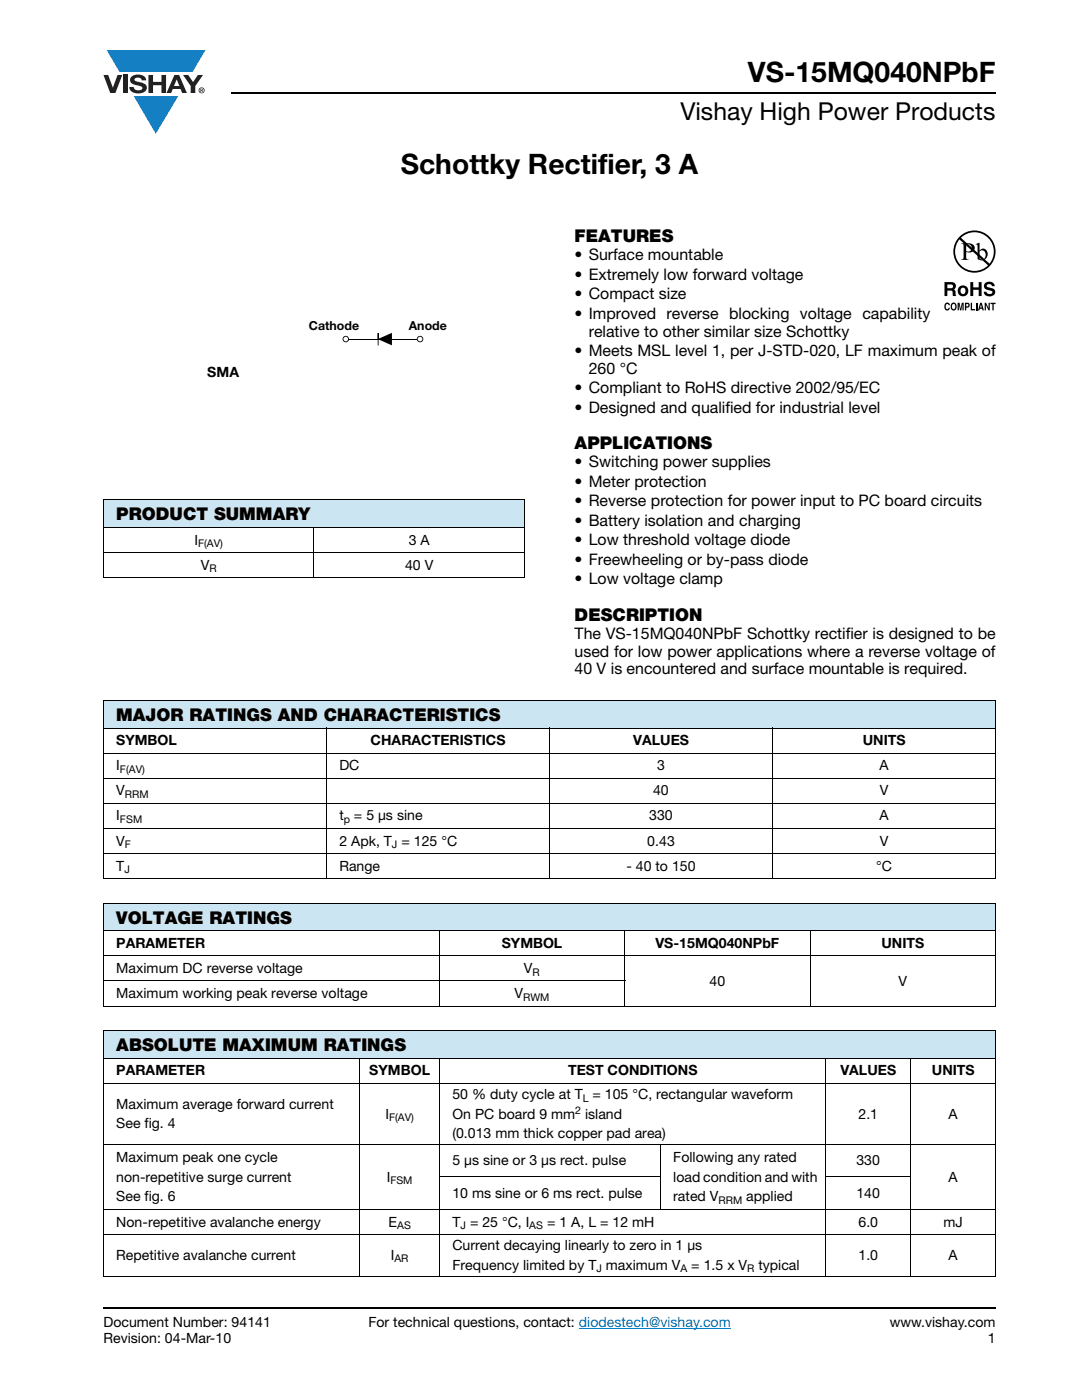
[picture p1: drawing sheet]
<svg xmlns="http://www.w3.org/2000/svg" width="216mm" height="279mm" viewBox="0 0 216 279" stroke-linecap="round" stroke-linejoin="round" font-family="sans-serif">
<defs><g id="words">
<g font-size="5.6">
<text x="149.2" y="16.4">VS-15MQ040NPbF</text>
<text x="80" y="34.8">Schottky Rectifier, 3 A</text>
</g>
<text font-size="4.9" x="135.8" y="24">Vishay High Power Products</text>
<g font-size="3.5">
<text x="114.7" y="48.3">FEATURES</text>
<text x="114.7" y="89.6">APPLICATIONS</text>
<text x="23.2" y="103.9">PRODUCT SUMMARY</text>
<text x="114.7" y="123.8">DESCRIPTION</text>
<text x="23.2" y="144">MAJOR RATINGS AND CHARACTERISTICS</text>
<text x="23.2" y="184.4">VOLTAGE RATINGS</text>
<text x="23.2" y="209.8">ABSOLUTE MAXIMUM RATINGS</text>
</g>
<g font-size="3.2">
<text x="114.7" y="52">• Surface mountable</text>
<text x="114.7" y="55.9">• Extremely low forward voltage</text>
<text x="114.7" y="59.8">• Compact size</text>
<text x="114.7" y="63.6">• Improved reverse blocking voltage capability</text>
<text x="114.7" y="71">• Meets MSL level 1, per J-STD-020, LF maximum peak of</text>
<text x="117.5" y="67.2">relative to other similar size Schottky</text>
<text x="117.5" y="74.6">260 °C</text>
<text x="114.7" y="78.4">• Compliant to RoHS directive 2002/95/EC</text>
<text x="114.7" y="82.3">• Designed and qualified for industrial level</text>
<text x="114.7" y="93.3">• Switching power supplies</text>
<text x="114.7" y="97.2">• Meter protection</text>
<text x="114.7" y="101">• Reverse protection for power input to PC board circuits</text>
<text x="114.7" y="104.9">• Battery isolation and charging</text>
<text x="114.7" y="108.8">• Low threshold voltage diode</text>
<text x="114.7" y="112.7">• Freewheeling or by-pass diode</text>
<text x="114.7" y="116.6">• Low voltage clamp</text>
<text x="114.7" y="127.5">The VS-15MQ040NPbF Schottky rectifier is designed to be</text>
<text x="114.7" y="131">used for low power applications where a reverse voltage of</text>
<text x="114.7" y="134.6">40 V is encountered and surface mountable is required.</text>
</g>
<g font-size="2.8">
<text x="41.4" y="75.2">SMA</text>
<text x="38.8" y="108.7">I</text>
<text x="40.1" y="113.7">V</text>
<text x="80.8" y="113.7">40 V</text>
<text x="81.6" y="108.7">3 A</text>
<text x="23.2" y="148.8">SYMBOL</text>
<text x="74" y="148.8">CHARACTERISTICS</text>
<text x="126.4" y="148.8">VALUES</text>
<text x="172.2" y="148.8">UNITS</text>
<text x="23.2" y="153.8">I</text>
<text x="67.7" y="153.8">DC</text>
<text x="131.1" y="153.8">3</text>
<text x="175.5" y="153.8">A</text>
<text x="23.2" y="158.7">V</text>
<text x="130.3" y="158.8">40</text>
<text x="175.5" y="158.8">V</text>
<text x="23.2" y="163.7">I</text>
<text x="67.7" y="163.7">t</text>
<text x="70.6" y="163.7">= 5 μs sine</text>
<text x="129.5" y="163.7">330</text>
<text x="175.5" y="163.7">A</text>
<text x="23.2" y="168.8">V</text>
<text x="23.2" y="173.8">T</text>
<text x="67.7" y="168.8">2 Apk, T = 125 °C</text>
<text x="67.7" y="173.8">Range</text>
<text x="125" y="173.8">- 40 to 150</text>
<text x="129.2" y="168.8">0.43</text>
<text x="174.8" y="173.8">°C</text>
<text x="175.5" y="168.8">V</text>
<text x="23.2" y="189.2">PARAMETER</text>
<text x="100.1" y="189.2">SYMBOL</text>
<text x="130.8" y="189.2">VS-15MQ040NPbF</text>
<text x="175.9" y="189.2">UNITS</text>
<text x="23.2" y="194.2">Maximum DC reverse voltage</text>
<text x="104.6" y="194.2">V</text>
<text x="141.6" y="196.7">40</text>
<text x="179.3" y="196.7">V</text>
<text x="23.2" y="199.2">Maximum working peak reverse voltage</text>
<text x="102.7" y="199.2">V</text>
<text x="23.2" y="214.6">PARAMETER</text>
<text x="73.7" y="214.6">SYMBOL</text>
<text x="113.3" y="214.6">TEST CONDITIONS</text>
<text x="167.7" y="214.6">VALUES</text>
<text x="185.9" y="214.6">UNITS</text>
<text x="23.2" y="221.3">Maximum average forward current</text>
<text x="90.3" y="219.3">50 % duty cycle at T = 105 °C, rectangular waveform</text>
<text x="23.2" y="225.1">See fig. 4</text>
<text x="76.9" y="223.2">I</text>
<text x="90.3" y="227.1">(0.013 mm thick copper pad area)</text>
<text x="90.3" y="223.2">On PC board 9 mm island</text>
<text x="171.3" y="223.2">2.1</text>
<text x="189.3" y="223.2">A</text>
<text x="23.2" y="231.9">Maximum peak one cycle</text>
<text x="90.3" y="232.6">5 μs sine or 3 μs rect. pulse</text>
<text x="134.3" y="231.9">Following any rated</text>
<text x="170.9" y="232.6">330</text>
<text x="23.2" y="235.8">non-repetitive surge current</text>
<text x="23.2" y="239.7">See fig. 6</text>
<text x="77.2" y="235.8">I</text>
<text x="90.3" y="239.1">10 ms sine or 6 ms rect. pulse</text>
<text x="134.3" y="235.8">load condition and with</text>
<text x="134.3" y="239.7">rated V</text>
<text x="148.9" y="239.7">applied</text>
<text x="170.9" y="239.1">140</text>
<text x="189.3" y="235.8">A</text>
<text x="23.2" y="244.8">Non-repetitive avalanche energy</text>
<text x="77.5" y="244.8">E</text>
<text x="90.3" y="244.8">T = 25 °C, I</text>
<text x="109.2" y="244.8">= 1 A, L = 12 mH</text>
<text x="171.3" y="244.8">6.0</text>
<text x="188.3" y="244.8">mJ</text>
<text x="23.2" y="251.4">Repetitive avalanche current</text>
<text x="78" y="251.4">I</text>
<text x="90.3" y="249.5">Current decaying linearly to zero in 1 μs</text>
<text x="171.3" y="251.4">1.0</text>
<text x="189.3" y="251.4">A</text>
<text x="90.3" y="253.4">Frequency limited by T maximum V</text>
<text x="137.9" y="253.4">= 1.5 x V</text>
<text x="151.3" y="253.4">typical</text>
<text x="20.6" y="268.1">Revision: 04-Mar-10</text>
<text x="20.6" y="264.9">Document Number: 94141</text>
<text x="73.5" y="264.9">For technical questions, contact: diodestech@vishay.com</text>
<text x="177.5" y="264.9">www.vishay.com</text>
<text x="197.1" y="268.1">1</text>
</g>
<g font-size="2.5">
<text x="61.6" y="65.9">Cathode</text>
<text x="81.6" y="65.9">Anode</text>
</g>
<g font-size="2.1">
<text x="39.5" y="109.2">F(AV)</text>
<text x="41.8" y="114.2">R</text>
<text x="23.9" y="154.3">F(AV)</text>
<text x="24.9" y="159.3">RRM</text>
<text x="23.9" y="164.3">FSM</text>
<text x="68.6" y="164.3">p</text>
<text x="24.9" y="169.3">F</text>
<text x="78.2" y="169.3">J</text>
<text x="24.8" y="174.3">J</text>
<text x="106.3" y="194.7">R</text>
<text x="104.4" y="199.7">RWM</text>
<text x="116.3" y="219.8">L</text>
<text x="77.6" y="223.7">F(AV)</text>
<text x="114.8" y="222.4">2</text>
<text x="77.9" y="236.3">FSM</text>
<text x="79.2" y="245.3">AS</text>
<text x="91.9" y="245.3">J</text>
<text x="105.6" y="245.3">AS</text>
<text x="143.4" y="240.2">RRM</text>
<text x="78.7" y="251.9">AR</text>
<text x="119" y="253.9">J</text>
<text x="135.8" y="253.9">A</text>
<text x="149.1" y="253.9">R</text>
</g>
</g></defs>
<g fill="#147fc3">
<path d="M21.3 10h19.7l-2.6 4.4h-3.8h-10.8z"/>
<path d="M26.7 19.2h8.9l-4.5 7.5z"/>
</g>
<g fill="#231f20">
<path d="M20.6 15h1l.9 2.5 1-2.5h.9l-1.4 3.6h-1z"/>
<path d="M24.6 15h.9v3.6h-.9z"/>
<path d="M26.3 15.3a2.1 2.1 0 0 1 2.8 .3l.1 .4h-.9a.79 .79 0 0 0-.7-.5 .79 .79 0 0 0-.8 .4l.3 .3 1 .2a1.08 1.08 0 0 1 1.2 1.1 1.08 1.08 0 0 1-1.1 1.1 1.73 1.73 0 0 1-2.4-1.2h.9a.96 .96 0 0 0 .8 .6 .96 .96 0 0 0 .9-.4 1.31 1.31 0 0 0-1.2-.6 1.03 1.03 0 0 1-1.1-.6 1.03 1.03 0 0 1 .2-1.1z"/>
<path d="M29.6 15h.9v1.3h1.7v-1.3h.9v3.6h-.9v-1.6h-1.7v1.6h-.9z"/>
<path d="M36.5 15h1.1l.9 1.4 1-1.4h1l-1.5 2.2v1.4h-.9v-1.4z"/>
<path d="M35.3 15.8l.5 1.4h-1.1zM34.8 15l-1.6 3.6h1l.3-.8h1.5l.3 .8h1l-1.6-3.6z"/>
<path d="M39.8 18a.46 .46 0 0 1 .9 0 .46 .46 0 0 1-.9 0zM39.6 18a.6 .6 0 0 0 1.2 0 .6 .6 0 0 0-1.2 0z"/>
<path d="M40.1 17.8h.2v.2h-.2zM40 17.7v.7h.1v-.3l.4 .3-.2-.3 .2-.2-.1-.2z"/>
</g>
<path d="M115.5 265.1h30.3" fill="none" stroke="#007ec4" stroke-width=".2"/>
<path d="M46.1 18.6h152.5M20.6 261h178" fill="none" stroke="#000" stroke-width=".36"/>
<path d="M20.6 99.8h84v5.5h-84z" fill="#cce5f3"/>
<path d="M20.6 99.8h84.1M20.6 99.8v15.4M104.6 99.8v15.4M20.6 105.3h84.1M20.6 110.3h84.1M20.6 115.3h84.1M62.7 105.2v10.1" fill="none" stroke="#000" stroke-width=".2"/>
<path d="M36.1 56.2h53.1v19.6h-53.1z" fill="#fff"/>
<path d="M69.5 67.7h13.7" fill="none" stroke="#000" stroke-width=".2"/>
<g fill="#000">
<path d="M68.5 67.2a.65 .65 0 0 1 .7-.1 .65 .65 0 0 1 .4 .6h-.1a.47 .47 0 0 0-.7-.5 .47 .47 0 0 0-.2 .8 .47 .47 0 0 0 .8-.1l.2-.2a.62 .62 0 0 1-.9 .6 .62 .62 0 0 1-.2-1.1zM83.4 67.2a.65 .65 0 0 1 .7-.1 .65 .65 0 0 1 .4 .6h-.2a.47 .47 0 0 0-.6-.5 .47 .47 0 0 0-.2 .8 .47 .47 0 0 0 .7-.1l.2-.2a.62 .62 0 0 1-.9 .6 .62 .62 0 0 1-.1-1.1z"/>
<path d="M75.4 66.5v2.4h.1v-2.4zM75.4 66.5v1.3h.1v-1.3z"/>
</g>
<path d="M75.4 67.7l2.8-1.3v2.5z" fill="#000"/>
<path d="M188.4 46h10.2v16h-10.2z" fill="#fff"/>
<g fill="#000">
<path d="M193.6 56.3h.6v1.1h1.1v-1.1h.6v2.8h-.6v-1.3h-1.1v1.3h-.6zM196.6 56.4a1.15 1.15 0 0 1 1.9 .7h-.6v-.1a.68 .68 0 0 0-.9-.2l-.1 .4 .3 .1a1.29 1.29 0 0 1 1.4 .9 1.17 1.17 0 0 1-1.2 1 1.17 1.17 0 0 1-1.1-1h.6v.2a.67 .67 0 0 0 1.1-.1l-.2-.3-.6-.1a.82 .82 0 0 1-.8-.5 .82 .82 0 0 1 .2-1zM188.6 60.6l.4-.2 .3 .1 .2 .4-.6-.2a.66 .66 0 0 0 .1 1l.3-.3h.2a.54 .54 0 0 1-.4 .6 .54 .54 0 0 1-.6-.5zM191.1 60.4h.4l.2 1.2 .2-1.2h.4v1.5h-.3v-1.2l-.2 1.2h-.2l-.3-1.2v1.2h-.2zM193.7 60.4h.3v1.3h.6v.2h-.9zM194.7 60.4h.3v1.5h-.3zM196.5 60.4h.3l.5 1.1v-1.1h.2v1.5h-.3l-.5-1v1h-.2zM197.6 60.4h1.1v.3h-.4v1.2h-.3v-1.2h-.4z"/>
<path d="M189 56.8v.7h1a.39 .39 0 0 0 0-.7zM188.5 56.3h1.4a.79 .79 0 0 1 .8 .4 .79 .79 0 0 1-.1 .9l-.3 .1a.98 .98 0 0 1 .4 1.2l.1 .2h-.6l-.3-1.1h-.9v1.1h-.5z"/>
<path d="M191.7 47.5a3.9 3.9 0 0 1 5.3-.2 3.9 3.9 0 0 1 .4 5.3zM191.4 47.8l5.8 5.2a3.9 3.9 0 0 1-5.4 .1 3.9 3.9 0 0 1-.4-5.3zM190.2 50.2a4.2 4.2 0 0 0 8.5 0 4.2 4.2 0 0 0-8.5 0z"/>
<path d="M191.9 57.5a.63 .63 0 0 0-.2 .8 .63 .63 0 0 0 .7 .3 .63 .63 0 0 0 .2-.8 .63 .63 0 0 0-.7-.3zM191.1 58a1.1 1.1 0 0 1 2.2 0 1.1 1.1 0 0 1-2.2 0z"/>
<path d="M192.8 48.8v1.3a.75 .75 0 0 0 1.1-.6 .75 .75 0 0 0-1.1-.7zM191.8 48.6a2.81 2.81 0 0 1 2.5 .3 .97 .97 0 0 1-.1 1.2 .97 .97 0 0 1-1.2 .2h-.2v1.1v.2l.5 .3h-1.5l.3-.2 .2-.3v-2.3l-.1-.3z"/>
<path d="M195.5 50.2v1.4l.1 .1a.72 .72 0 0 0 .8-.1 .72 .72 0 0 0 .3-.7 .72 .72 0 0 0-.4-.8 .72 .72 0 0 0-.8 .1zM194.7 48.7l.8-.3v1.7a.89 .89 0 0 1 1.1-.4 .89 .89 0 0 1 .5 1 1.23 1.23 0 0 1-.7 1.2 1.23 1.23 0 0 1-1.3-.2l-.1-2.7z"/>
<path d="M190.1 60.7a.64 .64 0 0 0 .2 1h.1a.64 .64 0 0 0-.1-1.1zM189.9 60.5l.2-.1a.56 .56 0 0 1 .7 .4 .82 .82 0 0 1-.5 1.2h-.2a.89 .89 0 0 1-.2-1.5z"/>
<path d="M192.8 60.7v.4l.4-.1v-.3zM192.5 60.4h.6a.5 .5 0 0 1 .4 .5 .5 .5 0 0 1-.4 .5h-.3v.5h-.3z"/>
<path d="M195.7 60.8l-.1 .6h.3zM195.6 60.4h.3l.4 1.5h-.3v-.3h-.5l-.1 .3h-.3z"/>
</g>
<g fill="#cce5f3">
<path d="M20.6 139.8h178v5.5h-178z"/>
<path d="M20.6 180.3h178v5.5h-178z"/>
<path d="M20.6 205.7h178v5.5h-178z"/>
</g>
<g fill="none" stroke="#000" stroke-width=".2">
<path d="M20.6 139.8h178.1M20.6 139.9v35.4M198.6 139.9v35.4M20.6 145.3h178.1M20.6 150.3h178.1M20.6 155.3h178.1M65.2 145.2v30.2M109.6 145.2v30.2M154.2 145.2v30.2M20.6 160.3h178.1M20.6 165.3h178.1M20.6 170.3h178.1"/>
<path d="M20.6 175.3h178.1M20.6 180.3h178.1M20.6 185.8h178.1M20.6 190.8h178.1M20.6 195.8h104.1M20.6 180.4v20.3M87.7 185.7v15.2M124.7 185.7v15.2M161.6 185.7v15.2M198.6 180.4v20.3M20.6 200.8h178.1M20.6 205.7h178.1"/>
<path d="M20.6 211.2h178.1M20.6 216.2h178.1M20.6 205.8v48.8M71.8 211.1v43.7M87.7 211.1v43.7M164.8 211.1v43.7M181.7 211.1v43.7M198.6 205.8v48.8M20.6 228.4h178.1M87.6 234.9h44.3M131.8 228.3v13.2M164.7 234.9h17.1"/>
<path d="M20.6 241.4h178.1M20.6 246.4h178.1M20.6 254.7h178.1"/>
</g>
<use href="#words"/>
</svg>
